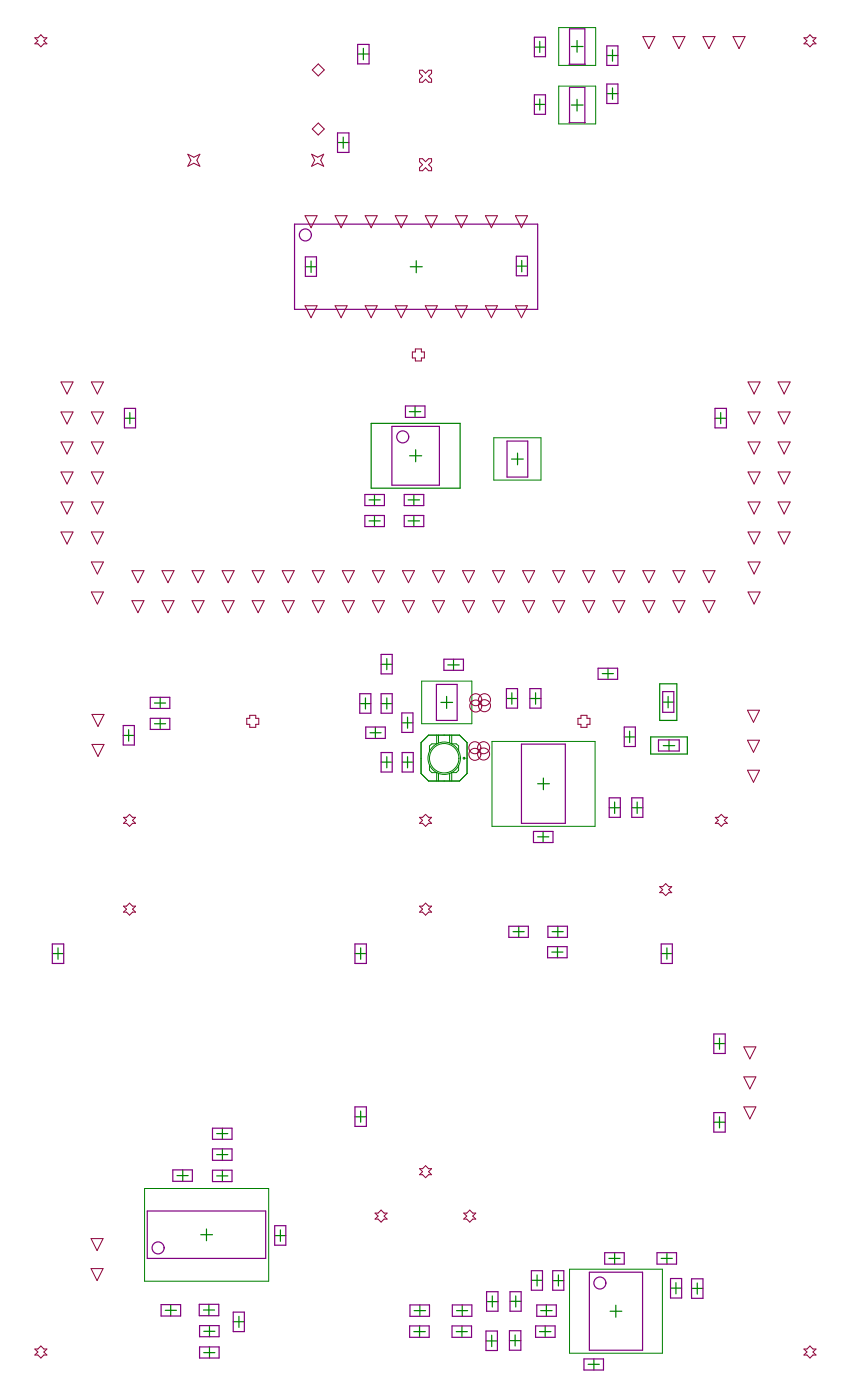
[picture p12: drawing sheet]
<svg xmlns="http://www.w3.org/2000/svg" width="240mm" height="393mm" viewBox="0 0 240 393" stroke-linecap="round" stroke-linejoin="round" font-family="sans-serif">
<g fill="none" stroke="#008000" stroke-width=".34">
<path d="M100.3 15.2h3.2M101.9 13.6v3.2M149.9 13.2h3.1M151.4 11.6v3.1M160.3 13.1h3.2M161.9 11.4v3.3M170.2 15.6h3.1M171.8 14v3.2M96.3 38.5v3.1M149.9 29.3h3.1M151.4 27.8v3.1M160.3 29.5h3.2"/>
<path d="M161.9 27.9v3.3M170.2 26.3h3.1M171.8 24.7v3.2M94.7 40h3.2M85.6 74.9h3.2M87.2 73.3v3.2M115.1 74.9h3.3M116.8 73.2v3.4M144.8 74.7h3.1M146.3 73.1v3.2M34.9 117.4h3.1M36.4 115.8v3.1"/>
<path d="M104.1 118.8h25v18.2h-25zM114.8 115.6h3.2M116.4 114v3.2M200.5 117.4h3.3M202.1 115.8v3.1M105 138.8v3.1M114.9 127.9h3.4M116.1 138.8v3.1M116.6 126.3v3.3M143.5 128.9h3.3M145.2 127.2v3.3M103.5 146.2h3.1"/>
<path d="M103.5 140.3h3.1M105 144.7v3.1M114.5 146.2h3.2M114.5 140.3h3.2M116.1 144.7v3.1M43.3 197.3h3.1M44.9 195.7v3.2M100.9 197.5h3.1M102.5 195.9v3.1M106.9 197.5h3.1M106.9 186.5h3.1M108.5 184.9v3.1"/>
<path d="M108.5 195.9v3.1M123.7 197.2h3.3M125.3 195.5v3.4M125.6 186.6h3.2M127.2 185v3.2M142 196.1h3.2M143.6 194.5v3.2M148.6 196.1h3.1M150.2 194.5v3.2M168.9 189.1h3.2M170.5 187.6v3.1M185 192h4.8v10.2h-4.8z"/>
<path d="M185.9 197.1h3.1M187.4 195.5v3.2M34.6 206.4h3.1M36.1 204.8v3.2M43.3 203.2h3.1M44.9 201.6v3.2M103.8 205.7h3.1M105.3 204.1v3.2M106.9 213.9h3.1M108.5 212.4v3.1M112.7 202.9h3.1M112.8 213.9h3.1"/>
<path d="M114.3 201.3v3.1M114.3 212.4v3.1M152.4 218.4v3.3M175.1 206.9h3.1M176.6 205.3v3.2M182.5 206.9h10.3v4.8h-10.3zM186 209.3h3.3M187.6 207.7v3.1M150.8 234.9h3.1M150.8 220h3.3M152.3 233.4v3.1M170.9 226.7h3.1"/>
<path d="M172.4 225.1v3.2M177.2 226.7h3.1M178.7 225.1v3.2M14.7 267.7h3.2M16.3 266.1v3.2M99.6 267.7h3.2M101.2 266.1v3.2M143.9 261.5h3.1M145.5 260v3.1M154.8 267.3h3.1M154.9 261.5h3.1M156.4 265.7v3.2"/>
<path d="M156.5 260v3.1M185.5 267.7h3.1M187.1 266.1v3.2M200.2 292.9h3.2M201.8 291.4v3.1M60.8 318.2h3.1M62.4 316.7v3.1M99.6 313.5h3.2M101.2 311.9v3.1M200.2 315h3.2M201.8 313.5v3.1M49.7 330h3.1"/>
<path d="M51.3 328.4v3.2M60.8 330.1h3.1M60.8 324.1h3.1M62.4 322.5v3.2M62.4 328.5v3.2M56.3 346.6h3.3M57.9 345v3.3M77 346.8h3.2M78.7 345.2v3.2M149 359.4h3.2M150.6 357.9v3.1M155 359.5h3.1"/>
<path d="M156.6 357.9v3.1M170.8 353.2h3.1M172.4 351.6v3.2M185.5 353.2h3.1M187.1 351.6v3.2M46.4 367.8h3.1M47.9 366.2v3.2M57.1 367.7h3.1M57.2 379.7h3.1M57.2 373.7h3.1M58.6 366.1v3.2M58.8 372.1v3.1"/>
<path d="M58.8 378.1v3.1M65.4 371h3.1M67 369.5v3.1M116.1 373.8h3.2M116.2 367.9h3.2M117.7 372.2v3.2M117.8 366.3v3.2M128 373.8h3.1M128.1 367.9h3.1M129.6 372.2v3.2M129.7 366.3v3.2M136.3 376.4h3.2"/>
<path d="M136.5 365.4h3.2M137.9 374.8v3.2M138.1 363.8v3.1M142.9 376.3h3.2M143.1 365.3h3.1M144.5 374.7v3.1M144.7 363.8v3.1M151.3 373.8h3.2M151.7 367.9h3.2M152.9 372.2v3.2M153.3 366.3v3.2M171.1 368.1h3.3"/>
<path d="M172.7 366.4v3.4M188.1 361.6h3.1M189.6 360.1v3.1M194 361.7h3.2M195.6 360.2v3.1M165 383h3.1M166.6 381.5v3.1"/>
</g>
<g fill="none" stroke="#008000" stroke-width=".28">
<path d="M156.7 7.8h10.4v10.6h-10.4zM156.7 24.2h10.4v10.6h-10.4zM138.5 122.9h13.2v11.9h-13.2zM118.3 191.2h14v12h-14zM118.1 208.5l2.1-2.1h8.7l2.1 2.1v8.6l-2.1 2.1h-8.7l-2.1-2.1zM120.5 214.9v1.3l.6 .7h1.5M122.5 206.4v2.4M122.5 216.8v2.4M122.6 208.8h-1.5l-.6 .6v1.4M123 206.4v2.1M123 217.1v2.1M126.1 206.4v2.1"/>
<path d="M126.1 217.1v2.1M126.5 208.8h1.5l.6 .6v1.4M126.7 206.4v2.4M126.7 216.8v2.4M128.6 214.9v1.3l-.6 .7h-1.4M138 208.1h28.9v23.9h-28.9zM40.5 333.6h34.9v26.1h-34.9zM159.7 356.3h26.1v23.6h-26.1z"/>
<circle cx="124.6" cy="212.8" r="4.1"/>
<circle cx="124.6" cy="212.8" r="4.6"/>
<circle cx="130.2" cy="212.8" r=".25"/>
</g>
<g fill="none" stroke="#800080" stroke-width=".34">
<path d="M100.3 12.5h3.2v5.4h-3.2zM149.9 10.4h3.1v5.5h-3.1zM159.6 18h4.6M159.7 18v-9.9h4.3v9.9M170.2 12.9h3.1v5.5h-3.1zM94.7 37.3h3.2v5.5h-3.2zM149.9 26.6h3.1v5.5h-3.1zM159.6 34.5h4.6M159.7 34.5v-10h4.3v10M170.2 23.6h3.1v5.5h-3.1zM82.6 62.9h68.2v23.9h-68.2zM85.6 72.1h3.2v5.5h-3.2z"/>
<path d="M144.8 71.9h3.1v5.5h-3.1zM34.9 114.6h3.1v5.5h-3.1zM109.9 119.7h13.3v16.5h-13.3zM113.7 114h5.5v3.2h-5.5zM200.5 114.6h3.3v5.5h-3.3zM102.3 138.8h5.5v3.1h-5.5zM113.4 138.8h5.5v3.1h-5.5zM142.2 123.8h5.8v10.1h-5.8zM102.3 144.7h5.5v3.1h-5.5zM113.4 144.7h5.5v3.1h-5.5zM42.1 195.7h5.5v3.2h-5.5zM100.9 194.7h3.1v5.5h-3.1z"/>
<path d="M106.9 194.7h3.1v5.5h-3.1zM106.9 183.7h3.1v5.5h-3.1zM122.4 192.1h5.8v10.1h-5.8zM124.5 185h5.5v3.2h-5.5zM142 193.3h3.2v5.5h-3.2zM148.6 193.3h3.1v5.5h-3.1zM167.8 187.6h5.4v3.1h-5.4zM185.9 194.1h3.1v5.9h-3.1zM34.6 203.7h3.1v5.4h-3.1zM42.1 201.6h5.5v3.2h-5.5zM102.6 204.1h5.5v3.2h-5.5zM106.9 211.2h3.1v5.5h-3.1z"/>
<path d="M112.7 200.1h3.1v5.5h-3.1zM112.8 211.2h3.1v5.5h-3.1zM146.3 208.9h12.3v22.2h-12.3zM175.1 204.1h3.1v5.5h-3.1zM184.7 207.7h5.8v3.1h-5.8zM149.6 233.4h5.5v3.1h-5.5zM170.9 224h3.1v5.4h-3.1zM177.2 224h3.1v5.4h-3.1zM14.7 265h3.2v5.5h-3.2zM99.6 265h3.2v5.5h-3.2zM142.7 260h5.5v3.1h-5.5zM153.6 265.7h5.5v3.2h-5.5z"/>
<path d="M153.7 260h5.5v3.1h-5.5zM185.5 265h3.1v5.5h-3.1zM200.2 290.2h3.2v5.5h-3.2zM59.6 316.7h5.5v3.1h-5.5zM99.6 310.7h3.2v5.5h-3.2zM200.2 312.3h3.2v5.5h-3.2zM41.3 339.9h33.2v13.3h-33.2zM48.5 328.4h5.5v3.2h-5.5zM59.6 322.5h5.5v3.2h-5.5zM59.6 328.5h5.5v3.2h-5.5zM77 344.1h3.2v5.4h-3.2zM149 356.7h3.2v5.5h-3.2z"/>
<path d="M155 356.7h3.1v5.5h-3.1zM165.3 357.1h14.9v21.9h-14.9zM169.6 351.6h5.5v3.2h-5.5zM184.3 351.6h5.5v3.2h-5.5zM188.1 358.9h3.1v5.5h-3.1zM194 359h3.2v5.5h-3.2zM45.2 366.2h5.5v3.2h-5.5zM55.9 366.1h5.5v3.2h-5.5zM56 372.1h5.5v3.1h-5.5zM56 378.1h5.5v3.1h-5.5zM65.4 368.3h3.1v5.5h-3.1zM114.9 372.2h5.5v3.2h-5.5z"/>
<path d="M115 366.3h5.5v3.2h-5.5zM126.8 372.2h5.5v3.2h-5.5zM126.9 366.3h5.4v3.2h-5.4zM136.3 373.6h3.2v5.5h-3.2zM136.5 362.6h3.2v5.5h-3.2zM142.9 373.5h3.2v5.5h-3.2zM143.1 362.6h3.1v5.5h-3.1zM150.2 372.2h5.5v3.2h-5.5zM150.6 366.3h5.4v3.2h-5.4zM163.8 381.5h5.5v3.1h-5.5z"/>
<circle cx="85.6" cy="66" r="1.69"/>
<circle cx="113" cy="122.6" r="1.69"/>
<circle cx="44.3" cy="350.3" r="1.69"/>
<circle cx="168.3" cy="360.2" r="1.69"/>
</g>
<g fill="none" stroke="#8d0034" stroke-width=".28">
<path d="M9.8 10.6h.8l.9-.8 .8 .8h.9l-.9 .9 .9 .8h-.9l-.8 .8-.9-.8h-.8l.8-.8zM87.6 19.6l1.7-1.7 1.7 1.7-1.7 1.7zM117.7 19.7h.8l.9 .9 .8-.9h.9v.9l-.9 .8 .9 .8v.9h-.9l-.8-.9-.9 .9h-.8v-.9l.8-.8-.8-.8zM180.3 10.3h3.4l-1.7 3.3zM188.7 10.3h3.4l-1.7 3.3zM197.2 10.3h3.3l-1.6 3.3zM205.6 10.3h3.4l-1.7 3.3zM225.5 10.6h.8l.9-.8 .8 .8h.9l-.9 .9 .9 .8h-.9l-.8 .8-.9-.8h-.8l.8-.8zM87.6 36.2l1.7-1.7 1.7 1.7-1.7 1.7zM52.7 43.3l1.7 .8 1.7-.8-.9 1.7 .9 1.7-1.7-.9-1.7 .9 .8-1.7zM87.4 43.3l1.7 .8 1.7-.8-.9 1.7 .9 1.7-1.7-.9-1.7 .9 .9-1.7zM117.7 44.6h.8l.9 .8 .8-.8h.9v.8l-.9 .8 .9 .9v.8h-.9l-.8-.8-.9 .8h-.8v-.8l.8-.9-.8-.8z"/>
<path d="M85.6 60.6h3.3l-1.7 3.3zM94 60.6h3.4l-1.7 3.3zM102.4 60.6h3.4l-1.7 3.3zM110.9 60.6h3.3l-1.7 3.3zM119.3 60.6h3.4l-1.7 3.3zM127.7 60.6h3.4l-1.7 3.3zM136.1 60.6h3.4l-1.7 3.3zM144.6 60.6h3.3l-1.6 3.3zM85.6 85.8h3.3l-1.7 3.4zM94 85.8h3.4l-1.7 3.4zM102.4 85.8h3.4l-1.7 3.4zM110.9 85.8h3.3l-1.7 3.4z"/>
<path d="M115.7 98.8h.8v-.8h1.7v.8h.8v1.7h-.8v.8h-1.7v-.8h-.8zM119.3 85.8h3.4l-1.7 3.4zM127.7 85.8h3.4l-1.7 3.4zM136.1 85.8h3.4l-1.7 3.4zM144.6 85.8h3.3l-1.6 3.4zM17.1 115.6h3.4l-1.7 3.4zM17.1 107.2h3.4l-1.7 3.4zM25.6 115.6h3.4l-1.7 3.4zM25.6 107.2h3.4l-1.7 3.4zM209.8 115.6h3.4l-1.7 3.4zM209.8 107.2h3.4l-1.7 3.4zM218.3 115.6h3.3l-1.7 3.4z"/>
<path d="M218.3 107.2h3.3l-1.7 3.4zM17.1 124.1h3.4l-1.7 3.3zM17.1 132.5h3.4l-1.7 3.4zM25.6 124.1h3.4l-1.7 3.3zM25.6 132.5h3.4l-1.7 3.4zM209.8 124.1h3.4l-1.7 3.3zM209.8 132.5h3.4l-1.7 3.4zM218.3 124.1h3.3l-1.7 3.3zM218.3 132.5h3.3l-1.7 3.4zM17.1 140.9h3.4l-1.7 3.4zM17.1 149.3h3.4l-1.7 3.4zM25.6 157.8h3.4l-1.7 3.3z"/>
<path d="M25.6 149.3h3.4l-1.7 3.4zM25.6 140.9h3.4l-1.7 3.4zM209.8 157.8h3.4l-1.7 3.3zM209.8 149.3h3.4l-1.7 3.4zM209.8 140.9h3.4l-1.7 3.4zM218.3 149.3h3.3l-1.7 3.4zM218.3 140.9h3.3l-1.7 3.4zM25.6 166.2h3.4l-1.7 3.4zM37 168.6h3.4l-1.7 3.4zM37 160.2h3.4l-1.7 3.4zM45.4 168.6h3.4l-1.7 3.4zM45.4 160.2h3.4l-1.7 3.4z"/>
<path d="M53.9 168.6h3.3l-1.6 3.4zM53.9 160.2h3.3l-1.6 3.4zM62.3 168.6h3.4l-1.7 3.4zM62.3 160.2h3.4l-1.7 3.4zM70.7 168.6h3.4l-1.7 3.4zM70.7 160.2h3.4l-1.7 3.4zM79.2 168.6h3.3l-1.7 3.4zM79.2 160.2h3.3l-1.7 3.4zM87.6 168.6h3.4l-1.7 3.4zM87.6 160.2h3.4l-1.7 3.4zM96 168.6h3.4l-1.7 3.4zM96 160.2h3.4l-1.7 3.4z"/>
<path d="M104.4 168.6h3.4l-1.7 3.4zM104.4 160.2h3.4l-1.7 3.4zM112.9 168.6h3.3l-1.6 3.4zM112.9 160.2h3.3l-1.6 3.4zM121.3 168.6h3.4l-1.7 3.4zM121.3 160.2h3.4l-1.7 3.4zM129.7 168.6h3.4l-1.7 3.4zM129.7 160.2h3.4l-1.7 3.4zM138.2 168.6h3.3l-1.6 3.4zM138.2 160.2h3.3l-1.6 3.4zM146.6 168.6h3.4l-1.7 3.4zM146.6 160.2h3.4l-1.7 3.4z"/>
<path d="M155 168.6h3.4l-1.7 3.4zM155 160.2h3.4l-1.7 3.4zM163.5 168.6h3.3l-1.7 3.4zM163.5 160.2h3.3l-1.7 3.4zM171.9 168.6h3.4l-1.7 3.4zM171.9 160.2h3.4l-1.7 3.4zM180.3 168.6h3.4l-1.7 3.4zM180.3 160.2h3.4l-1.7 3.4zM188.7 168.6h3.4l-1.7 3.4zM188.7 160.2h3.4l-1.7 3.4zM197.2 168.6h3.3l-1.6 3.4zM197.2 160.2h3.3l-1.6 3.4z"/>
<path d="M209.8 166.2h3.4l-1.7 3.4zM209.7 199.4h3.3l-1.7 3.3zM25.8 209h3.4l-1.7 3.3zM25.8 200.5h3.4l-1.7 3.4zM69.2 201.6h.9v-.8h1.6v.8h.9v1.7h-.9v.9h-1.6v-.9h-.9zM162.1 201.6h.9v-.8h1.6v.8h.9v1.7h-.9v.9h-1.6v-.9h-.9zM209.7 207.8h3.3l-1.7 3.4zM209.7 216.2h3.3l-1.7 3.4zM34.6 229.4h.9l.8-.8 .9 .8h.8l-.8 .9 .8 .8h-.8l-.9 .9-.8-.9h-.9l.9-.8zM117.7 229.4h.8l.9-.8 .8 .8h.9l-.9 .9 .9 .8h-.9l-.8 .9-.9-.9h-.8l.8-.8zM200.6 229.4h.9l.8-.8 .9 .8h.8l-.8 .9 .8 .8h-.8l-.9 .9-.8-.9h-.9l.9-.8zM34.6 254.4h.9l.8-.9 .9 .9h.8l-.8 .8 .8 .9h-.8l-.9 .8-.8-.8h-.9l.9-.9z"/>
<path d="M117.7 254.4h.8l.9-.9 .8 .9h.9l-.9 .8 .9 .9h-.9l-.8 .8-.9-.8h-.8l.8-.9zM185 248.9h.9l.8-.9 .9 .9h.8l-.8 .8 .8 .9h-.8l-.9 .8-.8-.8h-.9l.9-.9zM208.6 293.9h3.4l-1.7 3.3zM208.6 310.7h3.4l-1.7 3.4zM208.6 302.3h3.4l-1.7 3.4zM117.7 328.1h.8l.9-.9 .8 .9h.9l-.9 .8 .9 .8h-.9l-.8 .9-.9-.9h-.8l.8-.8zM25.5 347.7h3.4l-1.7 3.4zM25.5 356.1h3.4l-1.7 3.4zM105.2 340.5h.8l.9-.8 .8 .8h.9l-.9 .9 .9 .8h-.9l-.8 .9-.9-.9h-.8l.8-.8zM130.1 340.5h.8l.9-.8 .8 .8h.8l-.8 .9 .8 .8h-.8l-.8 .9-.9-.9h-.8l.8-.8zM9.8 378.7h.8l.9-.9 .8 .9h.9l-.9 .8 .9 .9h-.9l-.8 .8-.9-.8h-.8l.8-.9zM225.5 378.7h.8l.9-.9 .8 .9h.9l-.9 .8 .9 .9h-.9l-.8 .8-.9-.8h-.8l.8-.9z"/>
<circle cx="133.4" cy="196.4" r="1.69"/>
<circle cx="133.4" cy="198.2" r="1.69"/>
<circle cx="135.9" cy="196.4" r="1.69"/>
<circle cx="135.9" cy="198.1" r="1.69"/>
<circle cx="133.2" cy="211.7" r="1.69"/>
<circle cx="133.2" cy="209.9" r="1.69"/>
<circle cx="135.6" cy="209.9" r="1.69"/>
<circle cx="135.6" cy="211.7" r="1.69"/>
</g>
</svg>
